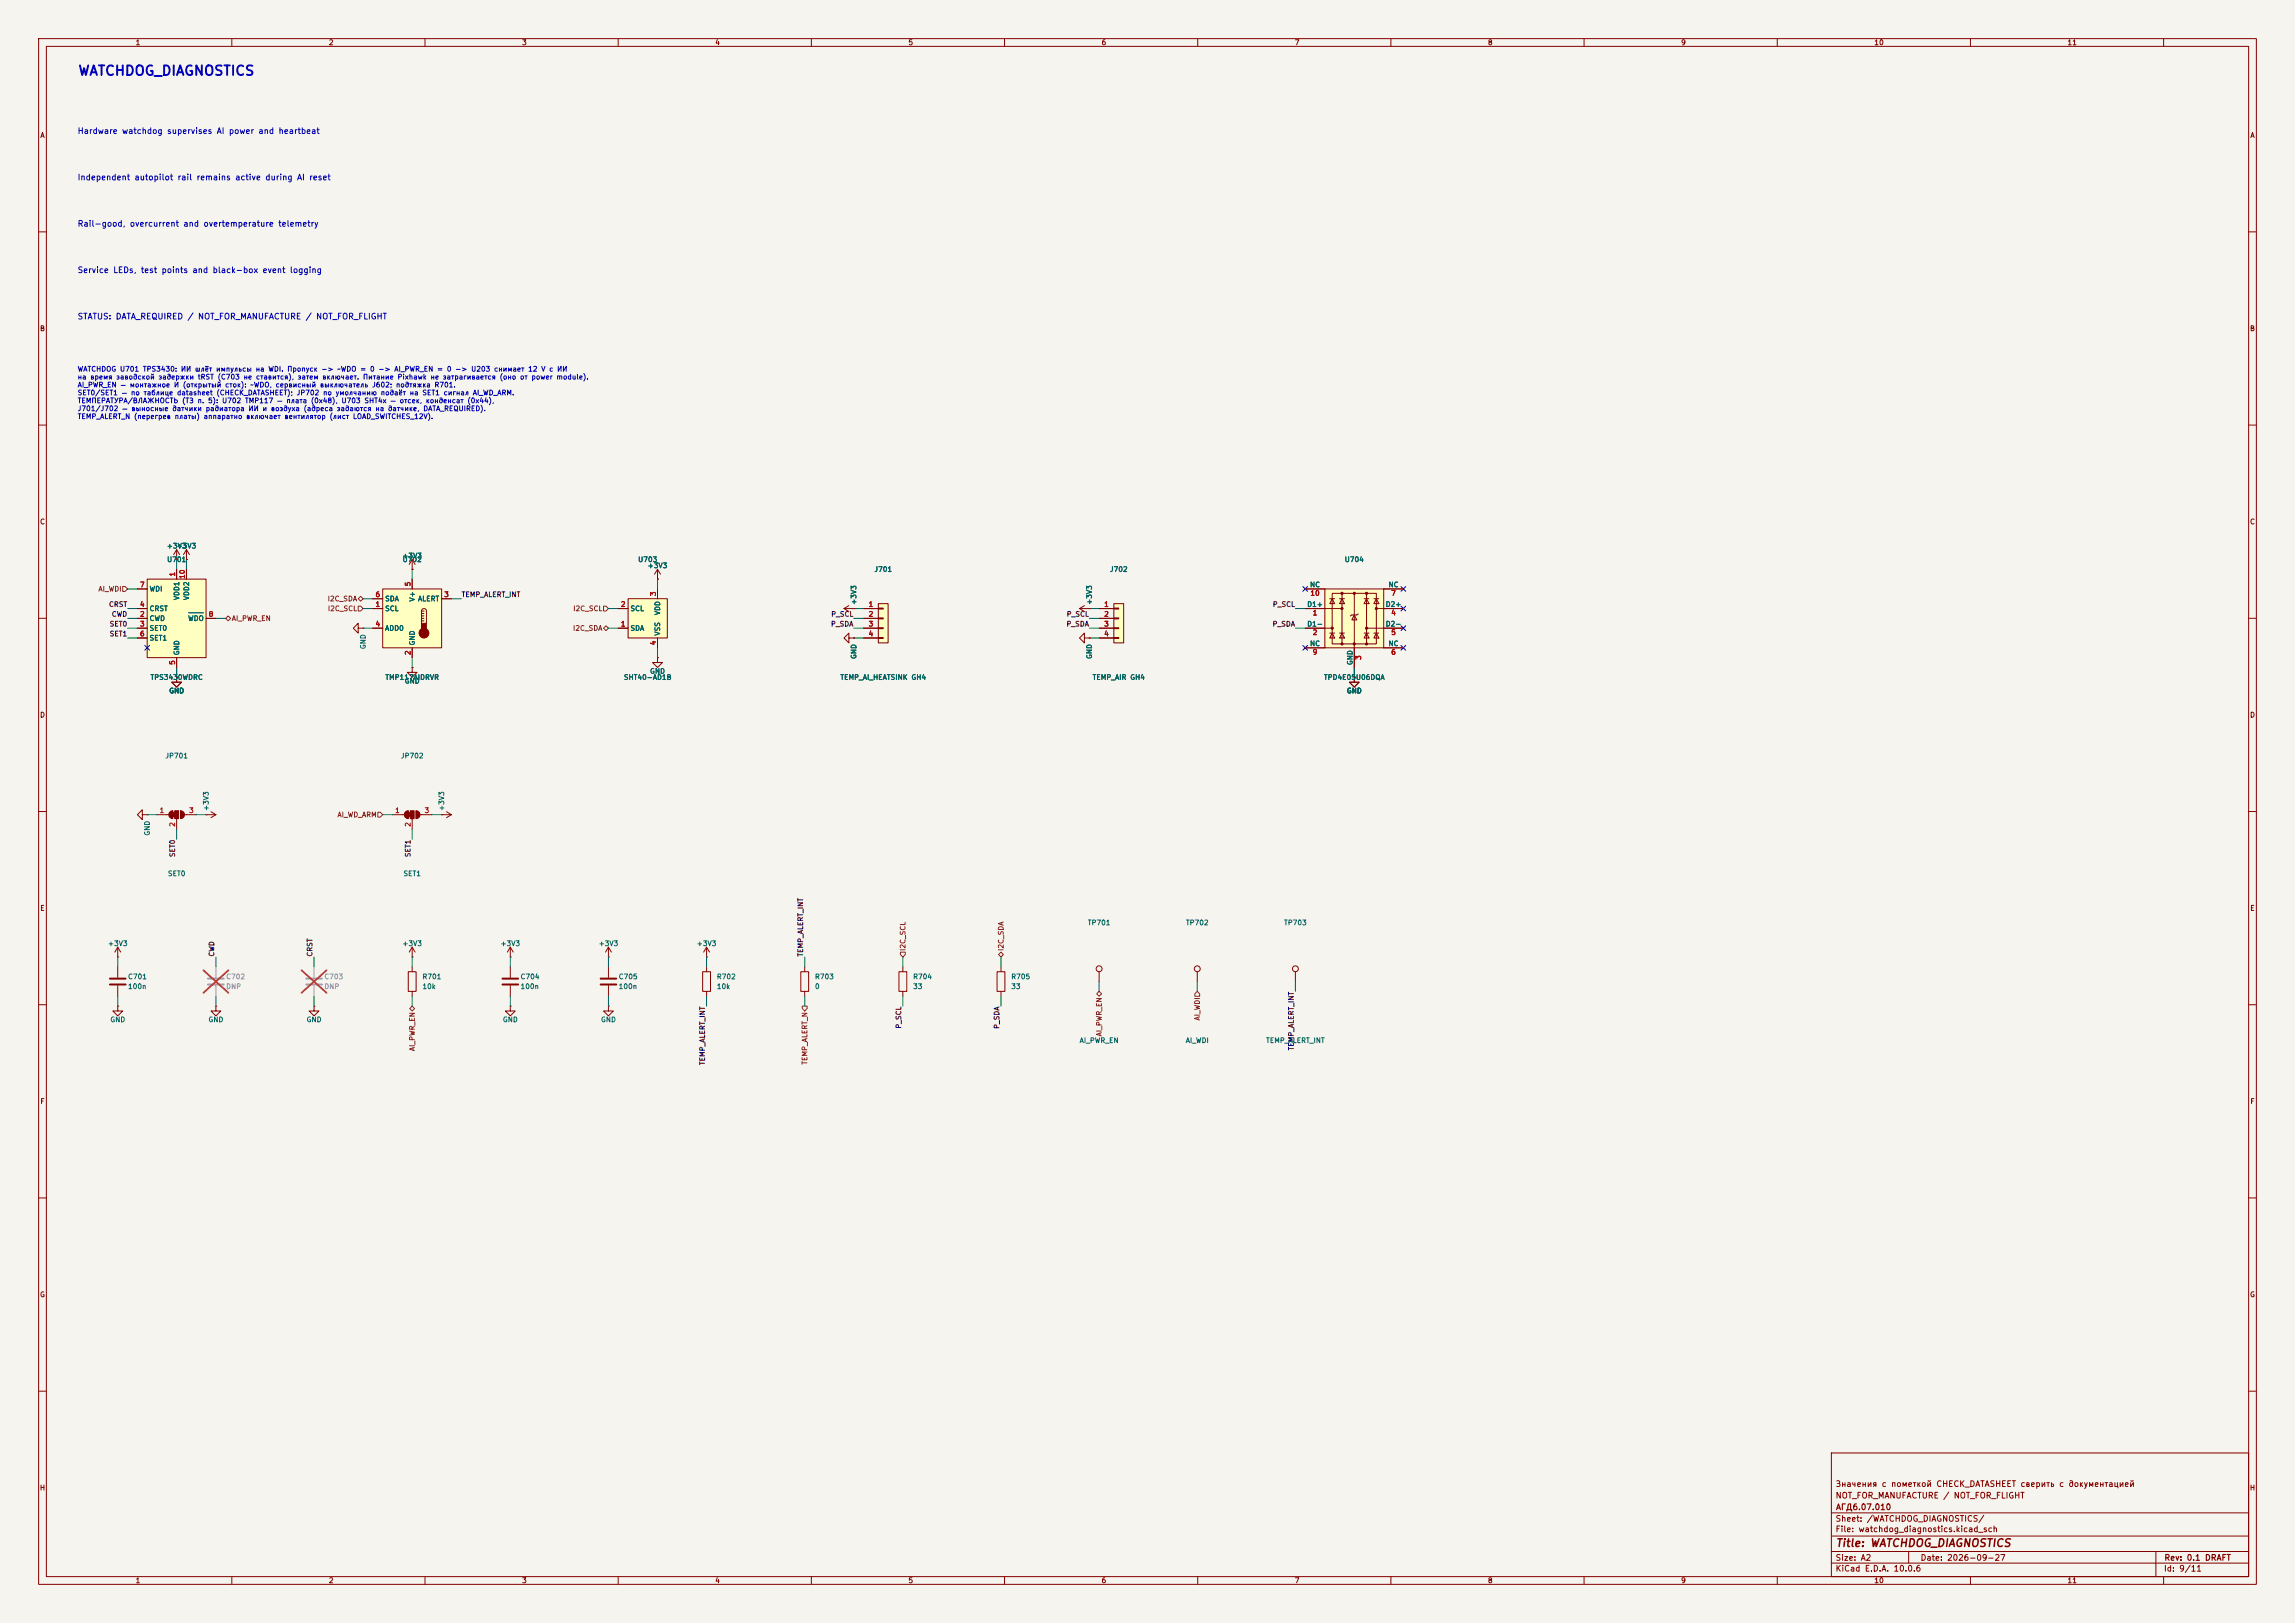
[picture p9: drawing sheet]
<svg xmlns="http://www.w3.org/2000/svg" width="594mm" height="420mm" viewBox="0 0 594 420" stroke-linecap="round" stroke-linejoin="round" font-family="sans-serif">
<defs><g id="words">
<text font-size="2.5" fill="#0000c2" x="20.1" y="20.2">WATCHDOG_DIAGNOSTICS</text>
<text font-size="2" fill="#840000" x="475" y="400.8">Title: WATCHDOG_DIAGNOSTICS</text>
<g font-size="1.5" fill="#0000c2">
<text x="20" y="35">Hardware watchdog supervises AI power and heartbeat</text>
<text x="20" y="47">Independent autopilot rail remains active during AI reset</text>
<text x="20" y="59">Rail-good, overcurrent and overtemperature telemetry</text>
<text x="20" y="71">Service LEDs, test points and black-box event logging</text>
<text x="20" y="83">STATUS: DATA_REQUIRED / NOT_FOR_MANUFACTURE / NOT_FOR_FLIGHT</text>
</g>
<g font-size="1.5" fill="#840000">
<text x="475" y="388.1">NOT_FOR_MANUFACTURE / NOT_FOR_FLIGHT</text>
<text x="475" y="385.1">Значения с пометкой CHECK_DATASHEET сверить с документацией</text>
<text x="475" y="394.1">Sheet: /WATCHDOG_DIAGNOSTICS/</text>
<text x="475.1" y="391.1">АГД6.07.010</text>
<text x="475" y="396.8">File: watchdog_diagnostics.kicad_sch</text>
<text x="475" y="407">KiCad E.D.A. 10.0.6</text>
<text x="475" y="404.2">Size: A2</text>
<text x="497" y="404.2">Date: 2026-09-27</text>
<text x="560" y="407">Id: 9/11</text>
<text x="560.1" y="404.2">Rev: 0.1 DRAFT</text>
</g>
<g font-size="1.3" fill="#840000">
<text x="35" y="12">1</text>
<text x="85" y="12">2</text>
<text x="135" y="12">3</text>
<text x="185" y="12">4</text>
<text x="235" y="12">5</text>
<text x="285" y="12">6</text>
<text x="335" y="12">7</text>
<text x="385" y="12">8</text>
<text x="435" y="12">9</text>
<text x="485" y="12">10</text>
<text x="535" y="12">11</text>
<text x="10.3" y="36">A</text>
<text x="582.3" y="36">A</text>
<text x="10.2" y="86">B</text>
<text x="582.2" y="86">B</text>
<text x="10.2" y="136">C</text>
<text x="582.2" y="136">C</text>
<text x="10.2" y="186">D</text>
<text x="582.2" y="186">D</text>
<text x="10.3" y="236">E</text>
<text x="582.3" y="236">E</text>
<text x="10.3" y="286">F</text>
<text x="582.3" y="286">F</text>
<text x="10.2" y="336">G</text>
<text x="582.2" y="336">G</text>
<text x="10.2" y="386">H</text>
<text x="582.2" y="386">H</text>
<text x="35" y="410">1</text>
<text x="85" y="410">2</text>
<text x="135" y="410">3</text>
<text x="185" y="410">4</text>
<text x="235" y="410">5</text>
<text x="285" y="410">6</text>
<text x="335" y="410">7</text>
<text x="385" y="410">8</text>
<text x="435" y="410">9</text>
<text x="485" y="410">10</text>
<text x="535" y="410">11</text>
</g>
<g font-size="1.3" fill="#0000c2">
<text x="20" y="96.5">WATCHDOG U701 TPS3430: ИИ шлёт импульсы на WDI. Пропуск -&gt; ~WDO = 0 -&gt; AI_PWR_EN = 0 -&gt; U203 снимает 12 V с ИИ</text>
<text x="20" y="98.5">на время заводской задержки tRST (C703 не ставится), затем включает. Питание Pixhawk не затрагивается (оно от power module).</text>
<text x="20" y="100.5">AI_PWR_EN — монтажное И (открытый сток): ~WDO, сервисный выключатель J602; подтяжка R701.</text>
<text x="20" y="102.6">SET0/SET1 — по таблице datasheet (CHECK_DATASHEET); JP702 по умолчанию подаёт на SET1 сигнал AI_WD_ARM.</text>
<text x="20" y="104.6">ТЕМПЕРАТУРА/ВЛАЖНОСТЬ (ТЗ п. 5): U702 TMP117 — плата (0x48), U703 SHT4x — отсек, конденсат (0x44),</text>
<text x="20" y="106.7">J701/J702 — выносные датчики радиатора ИИ и воздуха (адреса задаются на датчике, DATA_REQUIRED).</text>
<text x="20" y="108.7">TEMP_ALERT_N (перегрев платы) аппаратно включает вентилятор (лист LOAD_SWITCHES_12V).</text>
</g>
<g font-size="1.3" fill="#006464">
<text x="43.1" y="142.2">+3V3</text>
<text x="43.1" y="145.7">U701</text>
<text x="104" y="144.8">+3V3</text>
<text x="104.1" y="145.7">U702</text>
<text x="165" y="145.7">U703</text>
<text x="167.5" y="147.3">+3V3</text>
<text x="226.2" y="148.3">J701</text>
<text x="287.1" y="148.3">J702</text>
<text x="347.9" y="145.7">U704</text>
<text x="38.6" y="153.4">WDI</text>
<text x="46.7" y="155.4" transform="rotate(-90 46.7 155.4)">VDD1</text>
<text x="49.2" y="155.4" transform="rotate(-90 49.2 155.4)">VDD2</text>
<text x="99.5" y="155.9">SDA</text>
<text x="107.6" y="155.8" transform="rotate(-90 107.6 155.8)">V+</text>
<text x="108.1" y="155.9">ALERT</text>
<text x="338.9" y="152.3">NC</text>
<text x="359.3" y="152.3">NC</text>
<text x="38.6" y="161">CWD</text>
<text x="38.6" y="158.4">CRST</text>
<text x="48.6" y="161">WDO</text>
<text x="99.5" y="158.4">SCL</text>
<text x="163" y="158.4">SCL</text>
<text x="171.1" y="159.3" transform="rotate(-90 171.1 159.3)">VDD</text>
<text x="221.9" y="156.6" transform="rotate(-90 221.9 156.6)">+3V3</text>
<text x="282.9" y="156.6" transform="rotate(-90 282.9 156.6)">+3V3</text>
<text x="338.2" y="157.3">D1+</text>
<text x="358.5" y="157.3">D2+</text>
<text x="38.6" y="163.5">SET0</text>
<text x="38.6" y="166.1">SET1</text>
<text x="99.5" y="163.5">ADD0</text>
<text x="107.6" y="167.2" transform="rotate(-90 107.6 167.2)">GND</text>
<text x="163" y="163.5">SDA</text>
<text x="171.1" y="164.6" transform="rotate(-90 171.1 164.6)">VSS</text>
<text x="338.2" y="162.4">D1-</text>
<text x="338.9" y="167.5">NC</text>
<text x="358.5" y="162.4">D2-</text>
<text x="359.3" y="167.5">NC</text>
<text x="46.7" y="169.7" transform="rotate(-90 46.7 169.7)">GND</text>
<text x="94.9" y="168.1" transform="rotate(-90 94.9 168.1)">GND</text>
<text x="221.9" y="170.7" transform="rotate(-90 221.9 170.7)">GND</text>
<text x="282.9" y="170.7" transform="rotate(-90 282.9 170.7)">GND</text>
<text x="350.4" y="172.2" transform="rotate(-90 350.4 172.2)">GND</text>
<text x="38.8" y="176.2">TPS3430WDRC</text>
<text x="43.7" y="179.7">GND</text>
<text x="99.6" y="176.2">TMP117AIDRVR</text>
<text x="104.6" y="177.2">GND</text>
<text x="161.3" y="176.2">SHT40-AD1B</text>
<text x="168.1" y="174.6">GND</text>
<text x="217.4" y="176.2">TEMP_AI_HEATSINK GH4</text>
<text x="282.7" y="176.2">TEMP_AIR GH4</text>
<text x="342.5" y="176.2">TPD4E05U06DQA</text>
<text x="348.5" y="179.7">GND</text>
<text x="42.7" y="196.5">JP701</text>
<text x="103.6" y="196.5">JP702</text>
<text x="54.3" y="210" transform="rotate(-90 54.3 210)">+3V3</text>
<text x="115.3" y="210" transform="rotate(-90 115.3 210)">+3V3</text>
<text x="39.1" y="216.4" transform="rotate(-90 39.1 216.4)">GND</text>
<text x="43.3" y="227">SET0</text>
<text x="104.3" y="227">SET1</text>
<text x="281.4" y="239.7">TP701</text>
<text x="306.8" y="239.7">TP702</text>
<text x="332.2" y="239.7">TP703</text>
<text x="27.8" y="245.1">+3V3</text>
<text x="104" y="245.1">+3V3</text>
<text x="129.4" y="245.1">+3V3</text>
<text x="154.8" y="245.1">+3V3</text>
<text x="180.2" y="245.1">+3V3</text>
<text x="33" y="253.7">C701</text>
<text x="33" y="256.2">100n</text>
<text x="109.2" y="253.7">R701</text>
<text x="109.2" y="256.2">10k</text>
<text x="134.6" y="253.7">C704</text>
<text x="134.6" y="256.2">100n</text>
<text x="160" y="253.7">C705</text>
<text x="160" y="256.2">100n</text>
<text x="185.4" y="253.7">R702</text>
<text x="185.4" y="256.2">10k</text>
<text x="210.8" y="253.7">R703</text>
<text x="210.8" y="256.2">0</text>
<text x="236.2" y="253.7">R704</text>
<text x="236.2" y="256.2">33</text>
<text x="261.6" y="253.7">R705</text>
<text x="261.6" y="256.2">33</text>
<text x="28.4" y="264.8">GND</text>
<text x="53.8" y="264.8">GND</text>
<text x="79.2" y="264.8">GND</text>
<text x="130" y="264.8">GND</text>
<text x="155.4" y="264.8">GND</text>
<text x="279.3" y="270.2">AI_PWR_EN</text>
<text x="306.8" y="270.2">AI_WDI</text>
<text x="327.6" y="270.2">TEMP_ALERT_INT</text>
</g>
<g font-size="1.3" fill="#a90000">
<text x="45.6" y="149.3" transform="rotate(-90 45.6 149.3)">1</text>
<text x="48.1" y="149.9" transform="rotate(-90 48.1 149.9)">10</text>
<text x="36.1" y="152.3">7</text>
<text x="97.1" y="154.8">6</text>
<text x="106.5" y="151.9" transform="rotate(-90 106.5 151.9)">5</text>
<text x="114.8" y="154.8">3</text>
<text x="170" y="154.4" transform="rotate(-90 170 154.4)">3</text>
<text x="339" y="154.5">10</text>
<text x="359.9" y="154.5">7</text>
<text x="36.1" y="159.9">2</text>
<text x="36.1" y="157.3">4</text>
<text x="53.9" y="159.9">8</text>
<text x="97.1" y="157.3">1</text>
<text x="160.6" y="157.3">2</text>
<text x="224.7" y="157.3">1</text>
<text x="224.7" y="159.9">2</text>
<text x="285.7" y="157.3">1</text>
<text x="285.7" y="159.9">2</text>
<text x="339.6" y="159.5">1</text>
<text x="359.9" y="159.5">4</text>
<text x="36.1" y="162.4">3</text>
<text x="36.1" y="165">6</text>
<text x="97.1" y="162.4">4</text>
<text x="160.6" y="162.4">1</text>
<text x="170" y="167.1" transform="rotate(-90 170 167.1)">4</text>
<text x="224.7" y="162.4">3</text>
<text x="224.7" y="165">4</text>
<text x="285.7" y="162.4">3</text>
<text x="285.7" y="165">4</text>
<text x="339.6" y="164.6">2</text>
<text x="359.9" y="164.6">5</text>
<text x="45.6" y="172.2" transform="rotate(-90 45.6 172.2)">5</text>
<text x="106.5" y="169.6" transform="rotate(-90 106.5 169.6)">2</text>
<text x="339.6" y="169.7">9</text>
<text x="352.6" y="170.9" transform="rotate(-90 352.6 170.9)">3</text>
<text x="359.9" y="169.7">6</text>
<text x="41.2" y="210.7">1</text>
<text x="45.6" y="214.1" transform="rotate(-90 45.6 214.1)">2</text>
<text x="48.8" y="210.7">3</text>
<text x="102.1" y="210.7">1</text>
<text x="106.5" y="214.1" transform="rotate(-90 106.5 214.1)">2</text>
<text x="109.8" y="210.7">3</text>
</g>
<g font-size="1.3" fill="#725600">
<text x="25.3" y="153.4">AI_WDI</text>
<text x="84.7" y="155.9">I2C_SDA</text>
<text x="59.9" y="161">AI_PWR_EN</text>
<text x="84.7" y="158.4">I2C_SCL</text>
<text x="148.2" y="158.4">I2C_SCL</text>
<text x="148.2" y="163.5">I2C_SDA</text>
<text x="87.2" y="211.8">AI_WD_ARM</text>
<text x="234.6" y="246.2" transform="rotate(-90 234.6 246.2)">I2C_SCL</text>
<text x="260" y="246.2" transform="rotate(-90 260 246.2)">I2C_SDA</text>
<text x="285.4" y="268.3" transform="rotate(-90 285.4 268.3)">AI_PWR_EN</text>
<text x="310.8" y="264.2" transform="rotate(-90 310.8 264.2)">AI_WDI</text>
<text x="107.6" y="272.1" transform="rotate(-90 107.6 272.1)">AI_PWR_EN</text>
<text x="209.2" y="275.6" transform="rotate(-90 209.2 275.6)">TEMP_ALERT_N</text>
</g>
<g font-size="1.3" fill="#0f0f0f">
<text x="119.4" y="154.8">TEMP_ALERT_INT</text>
<text x="28.1" y="157.4">CRST</text>
<text x="28.8" y="159.9">CWD</text>
<text x="215" y="159.9">P_SCL</text>
<text x="276" y="159.9">P_SCL</text>
<text x="329.3" y="157.4">P_SCL</text>
<text x="28.3" y="165">SET1</text>
<text x="28.3" y="162.4">SET0</text>
<text x="214.9" y="162.4">P_SDA</text>
<text x="275.9" y="162.4">P_SDA</text>
<text x="329.2" y="162.4">P_SDA</text>
<text x="45.6" y="221.9" transform="rotate(-90 45.6 221.9)">SET0</text>
<text x="106.6" y="221.9" transform="rotate(-90 106.6 221.9)">SET1</text>
<text x="55.8" y="247.7" transform="rotate(-90 55.8 247.7)">CWD</text>
<text x="81.2" y="247.7" transform="rotate(-90 81.2 247.7)">CRST</text>
<text x="208.2" y="247.7" transform="rotate(-90 208.2 247.7)">TEMP_ALERT_INT</text>
<text x="233.6" y="266.3" transform="rotate(-90 233.6 266.3)">P_SCL</text>
<text x="259" y="266.4" transform="rotate(-90 259 266.4)">P_SDA</text>
<text x="182.8" y="275.8" transform="rotate(-90 182.8 275.8)">TEMP_ALERT_INT</text>
<text x="335.2" y="271.9" transform="rotate(-90 335.2 271.9)">TEMP_ALERT_INT</text>
</g>
<g font-size="1.3" fill="#939391">
<text x="58.4" y="253.7">C702</text>
<text x="58.4" y="256.2">DNP</text>
<text x="83.8" y="253.7">C703</text>
<text x="83.8" y="256.2">DNP</text>
</g>
</g></defs>
<path d="M0 0h594v420h-594z" fill="#f5f4ef" stroke="#f5f4ef" stroke-width=".26"/>
<g fill="none" stroke="#840000" stroke-width=".26">
<path d="M10 10h574v400h-574zM12 12h570v396h-570zM60 10v2M110 10v2M160 10v2M210 10v2M260 10v2M310 10v2M360 10v2M410 10v2M460 10v2M510 10v2"/>
<path d="M560 10v2M10 60h2M582 60h2M10 110h2M582 110h2M10 160h2M92.7 162.6v-1.3l-1.3 1.3 1.3 1.2v-1.2h1.3M94 162.6h.1M106.7 172.7v1.3h1.2l-1.2 1.3-1.3-1.3h1.3M106.7 172.7h.1M582 160h2M10 210h2"/>
<path d="M114.3 210.8h.1M114.3 210.8h2.5M115.6 210.1l1.2 .7M116.8 210.8l-1.2 .8M582 210h2M182.9 247.7h.1M182.9 245.1l-.8 1.3M182.9 245.1l.7 1.3M182.9 245.1v2.6M232.7 251.5h2v5h-2zM233.7 250.2v1.3M233.7 256.5v1.3"/>
<path d="M258.1 251.5h2v5h-2zM259.1 250.2v1.3M259.1 256.5v1.3M284.5 251.5v2.5M309.9 251.5v2.5M335.3 251.5v2.5M10 260h2M582 260h2M10 310h2M582 310h2M10 360h2M474 376h108v32h-108z"/>
<path d="M582 360h2M474 397.5h108M474 391.5h108M60 408v2M110 408v2M160 408v2M210 408v2M260 408v2M310 408v2M360 408v2M410 408v2M460 408v2"/>
<path d="M474 404.5h108M474 401.5h108M494 401.5v3M510 408v2M558 401.5v6.5M560 408v2"/>
<circle cx="284.5" cy="250.7" r=".76"/>
<circle cx="309.9" cy="250.7" r=".76"/>
<circle cx="335.3" cy="250.7" r=".76"/>
</g>
<path d="M162.6 154.9h10.1v10.2h-10.1z" fill="#ffffc2"/>
<g fill="none" stroke="#840000" stroke-width=".26">
<path d="M160 157.5h2.6M162.6 154.9h10.1v10.2h-10.1zM170.2 152.4v2.5M160 162.6h2.6M170.2 165.1v2.5M350.5 175.3v1.2h1.3l-1.3 1.3-1.3-1.3h1.3M350.5 175.3h.1M40.6 210.8h3.1M44.7 209.8v2M45.7 211.8v2.8M46.7 209.8v2M47.8 210.8h3"/>
<path d="M101.6 210.8h3M105.7 209.8v2M106.7 211.8v2.8M107.7 209.8v2M108.7 210.8h3.1M30.5 250.2v2.8M30.5 255v2.8M157.5 247.7h.1M157.5 245.1l-.8 1.3M157.5 245.1l.7 1.3M157.5 245.1v2.6M157.5 250.2v2.8"/>
<path d="M157.5 255v2.8M181.9 251.5h2v5h-2zM182.9 250.2v1.3M182.9 256.5v1.3M207.3 251.5h2v5h-2zM208.3 250.2v1.3M208.3 256.5v1.3M30.5 260.4v1.2h1.2l-1.2 1.3-1.3-1.3h1.3M30.5 260.4h.1M157.5 260.4v1.2h1.2l-1.2 1.3-1.3-1.3h1.3M157.5 260.4h.1"/>
</g>
<g fill="#840000" stroke="#840000" stroke-width=".26">
<path d="M105.7 210.3h.5v1h-.5z"/>
<path d="M104.9 210.1l.8-.3v2a1.02 1.02 0 0 1-1-.6 1.02 1.02 0 0 1 .2-1.1z"/>
<path d="M106.2 209.8h1v2h-1z"/>
<path d="M107.7 209.8a1.02 1.02 0 0 1 1 1 1.02 1.02 0 0 1-1 1z"/>
<path d="M44.7 210.3h.5v1h-.5z"/>
<path d="M44 210.1l.7-.3v2a1.02 1.02 0 0 1-.9-.6 1.02 1.02 0 0 1 .2-1.1z"/>
<path d="M45.2 209.8h1v2h-1z"/>
<path d="M46.7 209.8a1.02 1.02 0 0 1 1 1 1.02 1.02 0 0 1-1 1z"/>
</g>
<path d="M28.4 253.2h4.1M28.4 254.8h4.1M155.4 253.2h4.1M155.4 254.8h4.1" fill="none" stroke="#840000" stroke-width=".51"/>
<path d="M342.9 152.4h15.2v15.2h-15.2z" fill="#ffffc2"/>
<g fill="none" stroke="#840000" stroke-width=".26">
<path d="M337.8 157.5h9.5M337.8 152.4h5.1M342.9 152.4h15.2v15.2h-15.2zM344.2 154.9h1.2M344.8 153.5h11.4v13.1h-11.4zM344.8 154.9l.6 1.3h-1.2zM346.7 154.9h1.3M347.3 154.9l.7 1.3h-1.3zM347.3 153.5v13.1M350.5 159.1l.7 1.3h-1.3zM350.5 153.5v19.2M351.5 158.9l-.3 .2h-1.3l-.4 .3"/>
<path d="M353.1 154.9h1.2M353.7 154.9l.6 1.3h-1.2zM353.7 153.5v13.1M355.6 154.9h1.3M356.2 154.9l.7 1.3h-1.3zM356.2 157.5h7M358.1 152.4h5.1M337.8 162.6h7M337.8 167.6h5.1M344.2 163.8h1.2M344.8 163.8l.6 1.3h-1.2zM346.7 163.8h1.3"/>
<path d="M347.3 163.8l.7 1.3h-1.3zM353.1 163.8h1.2M353.7 163.8l.6 1.3h-1.2zM353.7 162.6h9.5M355.6 163.8h1.3M356.2 163.8l.7 1.3h-1.3zM358.1 167.6h5.1"/>
</g>
<g fill="#840000" stroke="#840000" stroke-width=".26">
<circle cx="344.8" cy="162.6" r=".28"/>
<circle cx="347.3" cy="153.5" r=".28"/>
<circle cx="347.3" cy="157.5" r=".28"/>
<circle cx="347.3" cy="166.6" r=".28"/>
<circle cx="350.5" cy="153.5" r=".28"/>
<circle cx="350.5" cy="166.6" r=".28"/>
<circle cx="353.7" cy="153.5" r=".28"/>
<circle cx="353.7" cy="162.6" r=".28"/>
<circle cx="353.7" cy="166.6" r=".28"/>
<circle cx="356.2" cy="157.5" r=".28"/>
</g>
<path d="M288.3 156.2h2.5v10.2h-2.5z" fill="#ffffc2"/>
<g fill="none" stroke="#840000" stroke-width=".26">
<path d="M218.4 157.5h2.6M218.4 157.5l1.3 .7M219.7 156.7l-1.3 .8M221 157.5h.1M279.4 157.5h2.5M279.4 157.5l1.3 .7M280.7 156.7l-1.3 .8M281.9 157.5h.1M284.5 157.5h3.8M288.3 156.2h2.5v10.2h-2.5zM288.3 157.4h1.3v.2h-1.3zM288.3 159.9h1.3v.2h-1.3z"/>
<path d="M45.7 175.3v1.2h1.3l-1.3 1.3-1.3-1.3h1.3M45.7 175.3h.1M219.7 165.1v-1.3l-1.3 1.3 1.3 1.3v-1.3h1.3M221 165.1h.1M280.7 165.1v-1.3l-1.3 1.3 1.3 1.3v-1.3h1.2M281.9 165.1h.1M284.5 160h3.8M284.5 162.6h3.8M284.5 165.1h3.8M288.3 162.4h1.3v.3h-1.3zM288.3 165h1.3v.2h-1.3zM36.8 210.8v-1.2l-1.2 1.2 1.2 1.3v-1.3h1.3"/>
<path d="M38.1 210.8h.1M53.3 210.8h.1M53.3 210.8h2.6M54.6 210.1l1.3 .7M55.9 210.8l-1.3 .8"/>
</g>
<path d="M79.2 253.2h4.1M79.2 254.8h4.1" fill="none" stroke="#9c9b98" stroke-width=".51"/>
<path d="M81.3 250.2v2.8M81.3 255v2.8" fill="none" stroke="#9c9b98" stroke-width=".26"/>
<path d="M78 251.1l6.5 5.8M84.5 251.1l-6.5 5.8" fill="none" stroke="#e12e31" stroke-width=".46"/>
<path d="M227.3 156.2h2.6v10.2h-2.6z" fill="#ffffc2"/>
<g fill="none" stroke="#840000" stroke-width=".26">
<path d="M45.7 144.8h.1M45.7 142.2l-.7 1.3M45.7 142.2l.8 1.3M45.7 142.2v2.6M48.3 144.8h.1M48.3 142.2l-.8 1.3M48.3 142.2l.7 1.3M48.3 142.2v2.6M170.2 149.9h.1M170.2 147.3l-.8 1.3M170.2 147.3l.7 1.3M170.2 147.3v2.6"/>
<path d="M223.5 157.5h3.8M227.3 156.2h2.6v10.2h-2.6zM227.3 157.4h1.3v.2h-1.3zM227.3 159.9h1.3v.2h-1.3zM170.2 170.2v1.3h1.2l-1.2 1.2-1.3-1.2h1.3M170.2 170.2h.1M223.5 160h3.8M223.5 162.6h3.8M223.5 165.1h3.8M227.3 162.4h1.3v.3h-1.3zM227.3 165h1.3v.2h-1.3zM106.7 247.7h.1"/>
<path d="M106.7 245.1l-.8 1.3M106.7 245.1l.7 1.3M106.7 245.1v2.6M132.1 247.7h.1M132.1 245.1l-.8 1.3M132.1 245.1l.7 1.3M132.1 245.1v2.6M132.1 250.2v2.8M132.1 255v2.8M81.3 260.4v1.2h1.2l-1.2 1.3-1.3-1.3h1.3M81.3 260.4h.1M132.1 260.4v1.2h1.2l-1.2 1.3-1.3-1.3h1.3"/>
<path d="M132.1 260.4h.1"/>
</g>
<path d="M130 253.2h4.1M130 254.8h4.1" fill="none" stroke="#840000" stroke-width=".51"/>
<path d="M38.1 149.9h15.2v20.3h-15.2z" fill="#ffffc2"/>
<g fill="none" stroke="#840000" stroke-width=".26">
<path d="M35.6 157.5h2.5M35.6 152.4h2.5M38.1 149.9h15.2v20.3h-15.2zM45.7 147.3v2.6M48.3 147.3v2.6M35.6 160h2.5M35.6 162.6h2.5M35.6 165.1h2.5M45.7 170.2v2.5M53.3 160h2.6M105.7 251.5h2v5h-2zM106.7 250.2v1.3"/>
<path d="M106.7 256.5v1.3"/>
</g>
<path d="M48.8 158.6h3.8" fill="none" stroke="#006464" stroke-width=".26"/>
<path d="M53.8 253.2h4.1M53.8 254.8h4.1" fill="none" stroke="#9c9b98" stroke-width=".51"/>
<path d="M55.9 250.2v2.8M55.9 255v2.8" fill="none" stroke="#9c9b98" stroke-width=".26"/>
<path d="M52.6 251.1l6.5 5.8M59.1 251.1l-6.5 5.8" fill="none" stroke="#e12e31" stroke-width=".46"/>
<path d="M99.1 152.4h15.2v15.2h-15.2z" fill="#ffffc2"/>
<g fill="none" stroke="#840000" stroke-width=".26">
<path d="M35.6 157.5h2.5M35.6 152.4h2.5M45.7 144.8h.1M45.7 147.3v2.6M48.3 144.8h.1M48.3 147.3v2.6M96.5 157.5h2.6M96.5 154.9h2.6M99.1 152.4h15.2v15.2h-15.2zM106.7 147.3h.1M106.7 144.8v2.5M106.7 149.9v2.5"/>
<path d="M106.7 144.8l-.8 1.3M106.7 144.8l.7 1.3M109.1 158.1l.1-.4 .4-.2 .4 .1 .3 .3 .1 3.4M109.1 158.1v3.2M109.1 158.1h.6M109.1 158.8h.6M109.1 159.4h.6M114.3 154.9h2.5M160 157.5h2.6M170.2 149.9h.1M170.2 152.4v2.5M221 157.5h.1"/>
<path d="M223.5 157.5h3.8M281.9 157.5h.1M284.5 157.5h3.8M337.8 157.5h5.1M337.8 152.4h5.1M358.1 157.5h5.1M358.1 152.4h5.1M35.6 160h2.5M35.6 162.6h2.5M35.6 165.1h2.5M45.7 175.3h.1M45.7 170.2v2.5"/>
<path d="M53.3 160h2.6M96.5 162.6h2.6M106.7 172.7h.1M106.7 167.6v2.6M109.1 160h.6M109.1 160.7h.6M160 162.6h2.6M170.2 170.2h.1M170.2 165.1v2.5M221 165.1h.1M223.5 160h3.8M223.5 162.6h3.8"/>
<path d="M223.5 165.1h3.8M281.9 165.1h.1M284.5 160h3.8M284.5 162.6h3.8M284.5 165.1h3.8M337.8 162.6h5.1M337.8 167.6h5.1M350.5 175.3h.1M350.5 167.6v5.1M358.1 162.6h5.1M358.1 167.6h5.1M30.5 247.7h.1"/>
<path d="M30.5 245.1l-.8 1.3M30.5 245.1l.7 1.3M30.5 245.1v2.6M55.9 260.4v1.2h1.2l-1.2 1.3-1.3-1.3h1.3M55.9 260.4h.1"/>
</g>
<g fill="#840000" stroke="#840000" stroke-width=".26">
<path d="M109.1 161.3h1.3v1.9h-1.3z"/>
<circle cx="109.7" cy="163.8" r="1.27"/>
</g>
<g fill="none" stroke="#725600" stroke-width=".26">
<path d="M31.7 151.8h.7l.6 .6-.6 .6h-.7zM92.7 156.8h.6l.7 .7-.7 .6h-.6zM92.7 154.9l.6-.6 .7 .6-.7 .7zM156.2 156.8h.6l.7 .7-.7 .6h-.6zM58.4 160l.7-.6 .6 .6-.6 .7zM156.2 162.6l.6-.7 .7 .7-.7 .6zM97.8 210.2h.6l.7 .6-.7 .7h-.6zM233 246.4h1.3v.6l-.6 .7-.7-.7zM258.4 247l.7-.6 .6 .6-.6 .7zM284.5 256.5l.6 .7-.6 .6-.7-.6zM309.9 256.5l.6 .7v.6h-1.3v-.6zM106 261l.7-.6 .6 .6-.6 .6z"/>
<path d="M207.6 260.4h1.3v.6l-.6 .6-.7-.6z"/>
</g>
<g fill="none" stroke="#009600" stroke-width=".26">
<path d="M33 157.5h2.6M33 152.4h2.6M45.7 144.8v2.5M48.3 144.8v2.5M94 154.9h2.5M94 157.5h2.5M106.7 147.3v2.6M116.8 154.9h2.6M157.5 157.5h2.5M170.2 149.9v2.5M221 157.5h2.5M281.9 157.5h2.6"/>
<path d="M335.3 157.5h2.5M33 160h2.6M33 165.1h2.6M33 162.6h2.6M45.7 172.7v2.6M55.9 160h2.5M94 162.6h2.5M106.7 170.2v2.5M157.5 162.6h2.5M170.2 167.6v2.6M221 160h2.5M221 165.1h2.5"/>
<path d="M221 162.6h2.5M281.9 160h2.6M281.9 165.1h2.6M281.9 162.6h2.6M335.3 162.6h2.5M350.5 172.7v2.6M38.1 210.8h2.5M45.7 214.6v2.6M50.8 210.8h2.5M99.1 210.8h2.5M106.7 214.6v2.6M111.8 210.8h2.5"/>
<path d="M30.5 247.7v2.5M30.5 257.8v2.6M55.9 247.7v2.5M55.9 257.8v2.6M81.3 247.7v2.5M81.3 257.8v2.6M106.7 247.7v2.5M106.7 257.8v2.6M132.1 247.7v2.5M132.1 257.8v2.6M157.5 247.7v2.5M157.5 257.8v2.6"/>
<path d="M182.9 247.7v2.5M182.9 257.8v2.6M208.3 247.7v2.5M208.3 257.8v2.6M233.7 247.7v2.5M233.7 257.8v2.6M259.1 247.7v2.5M259.1 257.8v2.6M284.5 254v2.5M309.9 254v2.5M335.3 254v2.5"/>
</g>
<g fill="none" stroke="#000084" stroke-width=".26">
<path d="M337.2 151.8l1.2 1.2M338.4 151.8l-1.2 1.2M362.6 156.9l1.2 1.2M362.6 151.8l1.2 1.2M363.8 156.9l-1.2 1.2M363.8 151.8l-1.2 1.2M37.5 167l1.2 1.2M38.7 167l-1.2 1.2M337.2 167l1.2 1.2M338.4 167l-1.2 1.2M362.6 162l1.2 1.2M362.6 167l1.2 1.2"/>
<path d="M363.8 162l-1.2 1.2M363.8 167l-1.2 1.2"/>
</g>
<path d="M48.8 158.6h3.8" fill="none" stroke="#006464" stroke-width=".26"/>
<use href="#words"/>
</svg>
